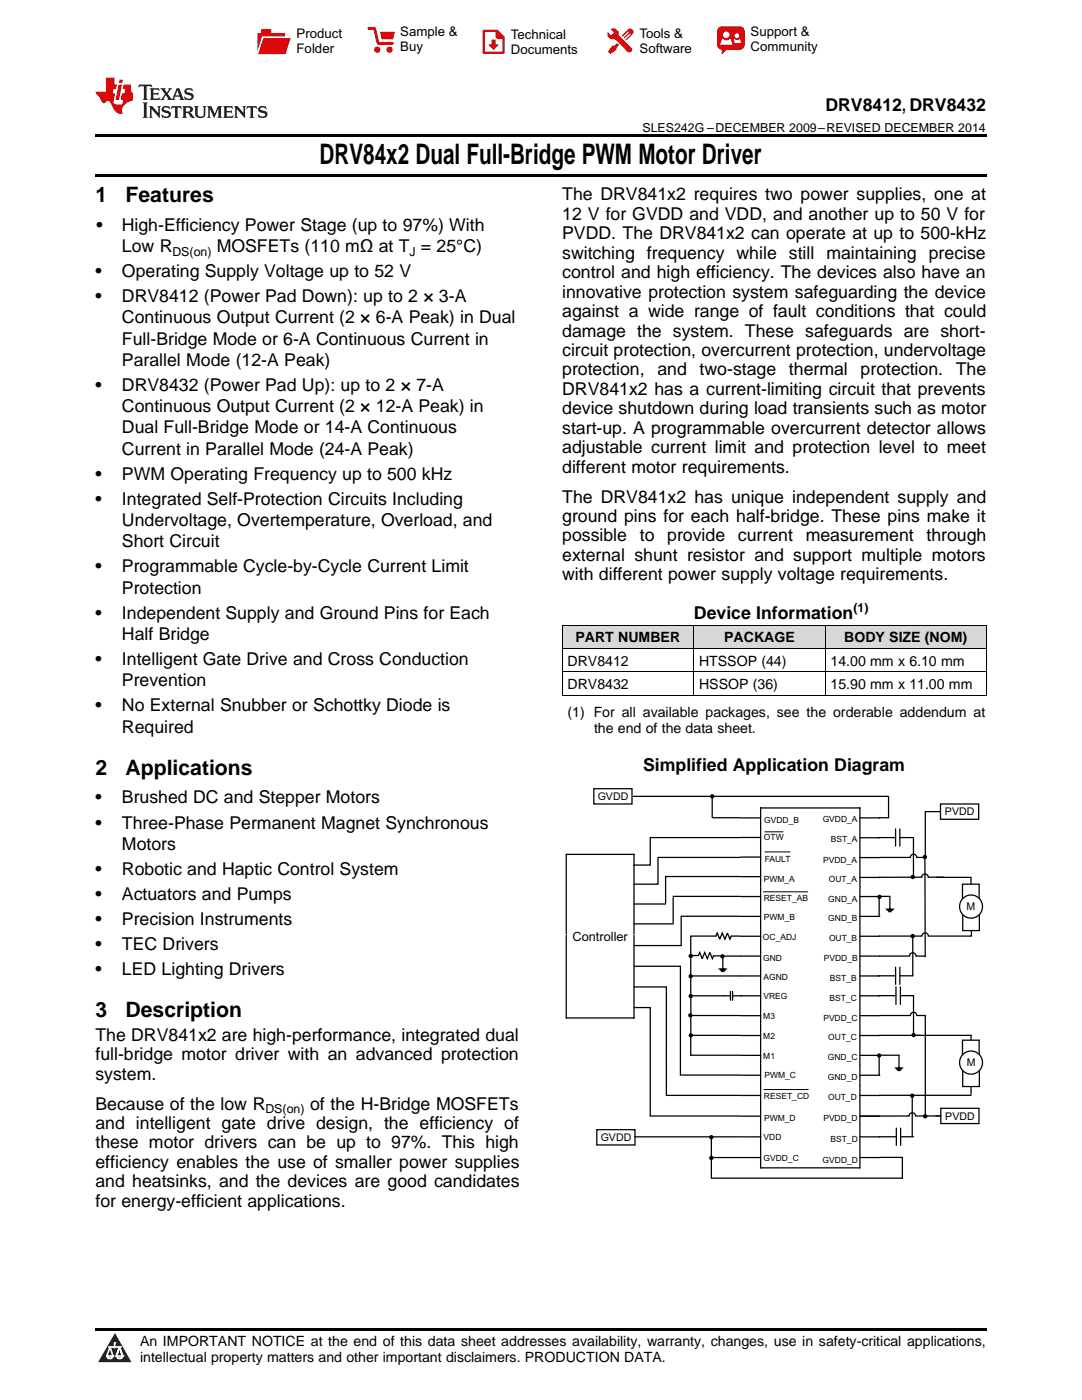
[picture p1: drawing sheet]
<svg xmlns="http://www.w3.org/2000/svg" width="216mm" height="279mm" viewBox="0 0 216 279" stroke-linecap="round" stroke-linejoin="round" font-family="sans-serif">
<defs><g id="words">
<text font-size="5.6" x="63.8" y="32.8">DRV84x2 Dual Full-Bridge PWM Motor Driver</text>
<g font-size="4.2">
<text x="19" y="40.4">1</text>
<text x="25" y="40.4">Features</text>
<text x="19" y="154.6">2</text>
<text x="25" y="154.6">Applications</text>
<text x="19" y="203.1">3</text>
<text x="25" y="203.1">Description</text>
</g>
<g font-size="3.5">
<text x="164.7" y="22.2">DRV8412, DRV8432</text>
<text x="112.2" y="40">The DRV841x2 requires two power supplies, one at</text>
<text x="19.2" y="46.1">•</text>
<text x="24.3" y="46.1">High-Efficiency Power Stage (up to 97%) With</text>
<text x="112.2" y="43.9">12 V for GVDD and VDD, and another up to 50 V for</text>
<text x="112.2" y="47.8">PVDD. The DRV841x2 can operate at up to 500-kHz</text>
<text x="24.3" y="50.3">Low R</text>
<text x="43.3" y="50.3">MOSFETs (110 mΩ at T = 25°C)</text>
<text x="112.2" y="51.6">switching frequency while still maintaining precise</text>
<text x="19" y="55.3">•</text>
<text x="24.3" y="55.3">Operating Supply Voltage up to 52 V</text>
<text x="112.2" y="55.5">control and high efficiency. The devices also have an</text>
<text x="112.2" y="59.4">innovative protection system safeguarding the device</text>
<text x="19" y="60.3">•</text>
<text x="24.3" y="60.3">DRV8412 (Power Pad Down): up to 2 × 3-A</text>
<text x="24.3" y="64.6">Continuous Output Current (2 × 6-A Peak) in Dual</text>
<text x="112.2" y="63.3">against a wide range of fault conditions that could</text>
<text x="24.3" y="68.8">Full-Bridge Mode or 6-A Continuous Current in</text>
<text x="112.2" y="67.2">damage the system. These safeguards are short-</text>
<text x="112.2" y="71">circuit protection, overcurrent protection, undervoltage</text>
<text x="24.3" y="73">Parallel Mode (12-A Peak)</text>
<text x="112.2" y="74.9">protection,</text>
<text x="131.2" y="74.9">and</text>
<text x="139.6" y="74.9">two-stage</text>
<text x="157.4" y="74.9">thermal</text>
<text x="171.7" y="74.9">protection.</text>
<text x="190.7" y="74.9">The</text>
<text x="19" y="78">•</text>
<text x="24.3" y="78">DRV8432 (Power Pad Up): up to 2 × 7-A</text>
<text x="24.3" y="82.3">Continuous Output Current (2 × 12-A Peak) in</text>
<text x="112.2" y="78.8">DRV841x2 has a current-limiting circuit that prevents</text>
<text x="112.2" y="82.7">device shutdown during load transients such as motor</text>
<text x="24.3" y="86.5">Dual Full-Bridge Mode or 14-A Continuous</text>
<text x="112.2" y="86.6">start-up. A programmable overcurrent detector allows</text>
<text x="19" y="95.7">•</text>
<text x="24.3" y="90.7">Current in Parallel Mode (24-A Peak)</text>
<text x="24.3" y="95.7">PWM Operating Frequency up to 500 kHz</text>
<text x="112.2" y="90.5">adjustable current limit and protection level to meet</text>
<text x="112.2" y="94.3">different motor requirements.</text>
<text x="19" y="100.8">•</text>
<text x="24.3" y="100.8">Integrated Self-Protection Circuits Including</text>
<text x="112.2" y="100.3">The DRV841x2 has unique independent supply and</text>
<text x="24.3" y="105">Undervoltage, Overtemperature, Overload, and</text>
<text x="112.2" y="104.2">ground pins for each half-bridge. These pins make it</text>
<text x="24.3" y="109.2">Short Circuit</text>
<text x="112.2" y="108.1">possible</text>
<text x="112.2" y="111.9">external shunt resistor and support multiple motors</text>
<text x="127.7" y="108.1">to</text>
<text x="133.1" y="108.1">provide</text>
<text x="147.2" y="108.1">current</text>
<text x="160.8" y="108.1">measurement</text>
<text x="184.9" y="108.1">through</text>
<text x="19" y="114.2">•</text>
<text x="24.3" y="114.2">Programmable Cycle-by-Cycle Current Limit</text>
<text x="24.3" y="118.5">Protection</text>
<text x="112.2" y="115.8">with different power supply voltage requirements.</text>
<text x="19" y="123.5">•</text>
<text x="24.3" y="123.5">Independent Supply and Ground Pins for Each</text>
<text x="138.5" y="123.5">Device Information</text>
<text x="24.3" y="127.7">Half Bridge</text>
<text x="19" y="132.7">•</text>
<text x="24.3" y="132.7">Intelligent Gate Drive and Cross Conduction</text>
<text x="24.3" y="136.9">Prevention</text>
<text x="19" y="142">•</text>
<text x="24.3" y="142">No External Snubber or Schottky Diode is</text>
<text x="24.3" y="146.2">Required</text>
<text x="128.3" y="154">Simplified Application Diagram</text>
<text x="19" y="160.3">•</text>
<text x="24.3" y="160.3">Brushed DC and Stepper Motors</text>
<text x="19" y="165.3">•</text>
<text x="24.3" y="165.3">Three-Phase Permanent Magnet Synchronous</text>
<text x="24.3" y="169.6">Motors</text>
<text x="19" y="174.6">•</text>
<text x="19" y="179.6">•</text>
<text x="24.3" y="174.6">Robotic and Haptic Control System</text>
<text x="24.3" y="179.6">Actuators and Pumps</text>
<text x="19" y="184.6">•</text>
<text x="24.3" y="184.6">Precision Instruments</text>
<text x="19" y="189.6">•</text>
<text x="24.3" y="189.6">TEC Drivers</text>
<text x="19" y="194.6">•</text>
<text x="24.3" y="194.6">LED Lighting Drivers</text>
<text x="19" y="207.7">The DRV841x2 are high-performance, integrated dual</text>
<text x="19" y="211.6">full-bridge motor driver with an advanced protection</text>
<text x="19" y="215.5">system.</text>
<text x="19" y="221.4">Because of the low R</text>
<text x="61.9" y="221.4">of the H-Bridge MOSFETs</text>
<text x="19" y="225.3">and intelligent gate drive design, the efficiency of</text>
<text x="19" y="229.2">these motor drivers can be up to 97%. This high</text>
<text x="19" y="233.1">efficiency enables the use of smaller power supplies</text>
<text x="19" y="237">and heatsinks, and the devices are good candidates</text>
<text x="19" y="240.8">for energy-efficient applications.</text>
</g>
<g font-size="2.8">
<text x="114.8" y="128.2">PART NUMBER</text>
<text x="144.5" y="128.2">PACKAGE</text>
<text x="168.5" y="128.2">BODY SIZE (NOM)</text>
<text x="113.2" y="132.9">DRV8412</text>
<text x="113.2" y="137.5">DRV8432</text>
<text x="139.5" y="132.9">HTSSOP (44)</text>
<text x="139.5" y="137.5">HSSOP (36)</text>
<text x="165.7" y="132.9">14.00 mm x 6.10 mm</text>
<text x="165.7" y="137.5">15.90 mm x 11.00 mm</text>
<text x="113.2" y="143">(1) For all available packages, see the orderable addendum at</text>
<text x="118.5" y="146.2">the end of the data sheet.</text>
<text x="27.9" y="268.6">An IMPORTANT NOTICE at the end of this data sheet addresses availability, warranty, changes, use in safety-critical applications,</text>
<text x="27.9" y="271.8">intellectual property matters and other important disclaimers. PRODUCTION DATA.</text>
</g>
<g font-size="2.6">
<text x="59.2" y="7.6">Product</text>
<text x="59.2" y="10.6">Folder</text>
<text x="79.9" y="7.3">Sample &amp;</text>
<text x="79.9" y="10.2">Buy</text>
<text x="101.9" y="7.8">Technical</text>
<text x="101.9" y="10.8">Documents</text>
<text x="127.6" y="7.6">Tools &amp;</text>
<text x="127.6" y="10.6">Software</text>
<text x="149.8" y="7.2">Support &amp;</text>
<text x="149.8" y="10.2">Community</text>
</g>
<g font-size="2.5">
<text x="128.2" y="26.3">SLES242G –DECEMBER 2009–REVISED DECEMBER 2014</text>
<text x="34.4" y="51">DS(on)</text>
<text x="81.7" y="51">J</text>
<text x="170.3" y="122.1">(1)</text>
<text x="53" y="222.1">DS(on)</text>
</g>
<text font-size="2.5" fill="#010202" x="114.3" y="187.7">Controller</text>
<g font-size="2.1" fill="#010202">
<text x="119.3" y="159.7">GVDD</text>
<text x="188.6" y="162.7">PVDD</text>
<text x="192.9" y="181.5">M</text>
<text x="193" y="212.8">M</text>
<text x="119.9" y="227.7">GVDD</text>
<text x="188.6" y="223.4">PVDD</text>
</g>
<g font-size="1.7" fill="#010202">
<text x="152.4" y="167.7">OTW</text>
<text x="152.5" y="164.2">GVDD_B</text>
<text x="164.2" y="164.1">GVDD_A</text>
<text x="152.6" y="172">FAULT</text>
<text x="164.2" y="172.1">PVDD_A</text>
<text x="165.8" y="168.1">BST_A</text>
<text x="152.4" y="176.1">PWM_A</text>
<text x="152.4" y="179.7">RESET_AB</text>
<text x="165.3" y="179.9">GND_A</text>
<text x="165.4" y="176.1">OUT_A</text>
<text x="152.4" y="183.6">PWM_B</text>
<text x="165.3" y="183.9">GND_B</text>
<text x="152.2" y="187.6">OC_ADJ</text>
<text x="152.3" y="191.7">GND</text>
<text x="164.4" y="191.8">PVDD_B</text>
<text x="165.4" y="187.8">OUT_B</text>
<text x="152.3" y="195.6">AGND</text>
<text x="165.6" y="195.8">BST_B</text>
<text x="152.3" y="203.4">M3</text>
<text x="152.3" y="199.4">VREG</text>
<text x="164.3" y="203.7">PVDD_C</text>
<text x="165.5" y="199.7">BST_C</text>
<text x="152.3" y="207.4">M2</text>
<text x="165.3" y="207.7">OUT_C</text>
<text x="152.3" y="211.3">M1</text>
<text x="152.5" y="215.2">PWM_C</text>
<text x="165.2" y="215.6">GND_D</text>
<text x="165.2" y="211.6">GND_C</text>
<text x="152.4" y="219.2">RESET_CD</text>
<text x="165.2" y="219.6">OUT_D</text>
<text x="152.4" y="227.6">VDD</text>
<text x="152.5" y="223.7">PWM_D</text>
<text x="164.3" y="223.7">PVDD_D</text>
<text x="165.7" y="227.9">BST_D</text>
<text x="152.3" y="231.6">GVDD_C</text>
<text x="164.1" y="232">GVDD_D</text>
</g>
</g></defs>
<g fill="#d8d8d8">
<path d="M112.2 124.8h26.2v4.7h-26.2z"/>
<path d="M138.4 124.8h26.3v4.7h-26.3z"/>
<path d="M164.7 124.8h32.1v4.7h-32.1z"/>
</g>
<path d="M22.9 266l3.3 5.9h-6.6z" fill="#231f20"/>
<path d="M21.3 270.6h1.2l-.3 .5h-.3a.53 .53 0 0 1-.6-.5z" fill-rule="evenodd" fill="#fff"/>
<path d="M21.3 270.6h1.2l-.3 .5h-.3a.53 .53 0 0 1-.6-.5z" fill="none" stroke="#231f20" stroke-width=".33"/>
<path d="M21.3 270.6l1.2 .1-.3 .4h-.5z" fill="none" stroke="#fff" stroke-width=".33"/>
<path d="M22.9 268.9h.1" fill="none" stroke="#fff" stroke-width=".33"/>
<path d="M22.9 268v.9z" fill="#fff"/>
<path d="M22.9 268v.9z" fill="none" stroke="#fff" stroke-width=".33"/>
<circle cx="22.9" cy="268" r=".16" fill="#fff"/>
<path d="M21.8 268.8h.1" fill="none" stroke="#fff" stroke-width=".33"/>
<path d="M21.8 268.8h2.2z" fill="#fff"/>
<path d="M21.8 268.8h2.2z" fill="none" stroke="#fff" stroke-width=".33"/>
<circle cx="24" cy="268.8" r=".16" fill="#fff"/>
<path d="M23.2 270.6h.1" fill="none" stroke="#fff" stroke-width=".33"/>
<path d="M23.8 268.8l-.6 1.8z" fill="#fff"/>
<path d="M23.8 268.8l-.6 1.8z" fill="none" stroke="#fff" stroke-width=".33"/>
<path d="M23.8 268.8l.7 1.8z" fill="#fff"/>
<path d="M23.8 268.8l.7 1.8z" fill="none" stroke="#fff" stroke-width=".33"/>
<path d="M24.4 270.6h.1" fill="none" stroke="#fff" stroke-width=".33"/>
<circle cx="21.3" cy="270.6" r=".16" fill="#fff"/>
<path d="M22 268.8l-.7 1.8z" fill="#fff"/>
<path d="M22 268.8l-.7 1.8z" fill="none" stroke="#fff" stroke-width=".33"/>
<path d="M22 268.8l.5 1.8z" fill="#fff"/>
<path d="M22 268.8l.5 1.8z" fill="none" stroke="#fff" stroke-width=".33"/>
<circle cx="22.5" cy="270.6" r=".16" fill="#fff"/>
<path d="M23.3 270.6h1.2a.63 .63 0 0 1-.6 .5 .63 .63 0 0 1-.6-.5z" fill-rule="evenodd" fill="#fff"/>
<path d="M23.3 270.6h1.2a.63 .63 0 0 1-.6 .5 .63 .63 0 0 1-.6-.5z" fill="none" stroke="#231f20" stroke-width=".33"/>
<path d="M23.3 270.6h1.2l-.4 .5h-.5z" fill="none" stroke="#fff" stroke-width=".33"/>
<path d="M23.2 270.6h.1" fill="none" stroke="#fff" stroke-width=".33"/>
<circle cx="24.5" cy="270.6" r=".16" fill="#fff"/>
<path d="M19 265.1h177.8v.5h-177.8z" fill="#000"/>
<g fill="none" stroke="#010202" stroke-width=".25">
<path d="M175.3 167.2h3.4M178.7 165.4v3.5M179.6 165.4v3.5M179.6 167.2h2.5M192.1 179.8v-3.3h3.3v3.3M175.3 198.7h3.5M175.3 194.7h3.4M178.7 193v3.4M178.8 197v3.5M179.6 193v3.4M179.6 194.7h2.5M179.6 198.7h2.7"/>
<path d="M179.7 197v3.5M195.4 182.2v3.5h-3.3v-3.4M175.4 226.9h3.5M178.9 225.1v3.5M179.7 225.1v3.5M179.7 226.9h2.6"/>
</g>
<circle cx="193.7" cy="180.9" r="2.3" fill="#fff"/>
<g fill="none" stroke="#010202" stroke-width=".25">
<path d="M177.6 178.9h-2.2v4M186.8 175.1h7v1.3M175.4 206.6h18.4M175.4 218.6h18.4M179.4 210.6h-4v4"/>
<circle cx="193.7" cy="180.9" r="2.3"/>
</g>
<path d="M118.5 157.4h7.6v3.1h-7.6z" fill-rule="evenodd" fill="#fff"/>
<path d="M118.5 157.4h7.6v3.1h-7.6z" fill="none" stroke="#010202" stroke-width=".25"/>
<path d="M119.1 225.5h7.6v3h-7.6z" fill-rule="evenodd" fill="#fff"/>
<path d="M119.1 225.5h7.6v3h-7.6z" fill="none" stroke="#010202" stroke-width=".25"/>
<path d="M187.7 160.5h7.6v3h-7.6z" fill-rule="evenodd" fill="#fff"/>
<path d="M187.7 160.5h7.6v3h-7.6z" fill="none" stroke="#010202" stroke-width=".25"/>
<path d="M187.7 221.2h7.6v3h-7.6z" fill-rule="evenodd" fill="#fff"/>
<g fill="none" stroke="#010202" stroke-width=".25">
<path d="M126.4 158.9h50.8M142.1 159.2v3.9M177.3 158.9v4.3M142.2 163.2h5.5M175.4 163.2h1.9M178.6 213.1h1.6M178.9 213.4h1M179.1 213.6h.5M179.4 210.6v2.5M126.6 226.9h21.1M141.9 227.3v7.8M147.8 231h-5.8v.1"/>
<path d="M187.7 221.2h7.6v3h-7.6z"/>
</g>
<circle cx="141.9" cy="227" r=".3" fill="#010202"/>
<circle cx="141.9" cy="227" r=".3" fill="none" stroke="#010202" stroke-width=".25"/>
<circle cx="141.9" cy="231.1" r=".3" fill="#010202"/>
<g fill="none" stroke="#010202" stroke-width=".25">
<path d="M137.8 198.7v7.9h9.9M144.4 198.7h1.3M145.8 197.9v1.7M146.2 197.9v1.7M146.2 198.7h1.7M137.8 206.6v4h9.9"/>
<circle cx="141.9" cy="231.1" r=".3"/>
</g>
<circle cx="137.8" cy="206.6" r=".3" fill="#010202"/>
<g fill="none" stroke="#010202" stroke-width=".25">
<path d="M142.9 186.8l.2-.6 .5 1.2 .5-1.2 .5 1.2 .5-1.2 .5 1.2 .3-.6M143.5 193.4h1.5M143.7 193.6h1M144 193.9h.5M144.2 190.8v2.6"/>
<circle cx="137.8" cy="206.6" r=".3"/>
</g>
<circle cx="137.8" cy="190.8" r=".3" fill="#010202"/>
<g fill="none" stroke="#010202" stroke-width=".25">
<path d="M187.7 162h-3.1v9.1h-1.7a.64 .64 0 0 0-.6-.6 .64 .64 0 0 0-.7 .6h-6M137.8 187v11.6M138 202.7h9.7M175.4 202.7h6.3a.64 .64 0 0 1 .6-.7 .64 .64 0 0 1 .6 .7h1.7v19.9M186.7 222.7h1h-5a.64 .64 0 0 0-.7-.6 .64 .64 0 0 0-.6 .6h-9.8"/>
<circle cx="137.8" cy="190.8" r=".3"/>
</g>
<circle cx="184.6" cy="222.8" r=".3" fill="#010202"/>
<g fill="none" stroke="#010202" stroke-width=".25">
<path d="M131.3 171.2v5.3h-4.8M131.3 171.1h16.4M134.3 179.2v5M147.7 174.9h-14.9v5.4M182.3 167.2v7.9M126.5 184.4h7.8M182.3 198.7v7.9h1.4M133 210.8v7.8h14.7M182 219v7.8M192.1 211v-3.4h3.3v3.4M195.4 213.3v3.5h-3.3v-3.4"/>
<circle cx="184.6" cy="222.8" r=".3"/>
</g>
<circle cx="193.7" cy="212.1" r="2.3" fill="#fff"/>
<g fill="none" stroke="#010202" stroke-width=".25">
<path d="M129.8 167.2h17.9M147.7 178.9h-13.4v.1M188.2 175.1h-3a.64 .64 0 0 0-.6-.7 .64 .64 0 0 0-.7 .7h-8.5M113 186.4v-15.9h13.5v15.9M113 186.6v16.6h13.5v-16.6M126.5 192.8h9.3v21.8h11.9M126.5 188.7h9.4M126.5 197h6.5v13.8M147.7 182.9h-11.8v5.7M193.8 185.8v1h-8.6a.64 .64 0 0 0-.6-.6 .64 .64 0 0 0-.6 .6h-8.6M126.5 201.1h3.3v21.6h17.9M193.8 206.6v1"/>
<path d="M193.8 216.9v1.5"/>
<circle cx="193.7" cy="212.1" r="2.3"/>
</g>
<circle cx="182.3" cy="206.6" r=".3" fill="#010202"/>
<circle cx="182.3" cy="206.6" r=".3" fill="none" stroke="#010202" stroke-width=".25"/>
<circle cx="182" cy="218.7" r=".3" fill="#010202"/>
<g fill="none" stroke="#010202" stroke-width=".25">
<path d="M129.8 167.2v5.4h-3.4M177.6 178.9v2.5M184.6 171.1v19.7M126.5 180.4h6.3M176.8 181.4h1.5M177.1 181.7h1M177.3 181.9h.5M182.1 186.9v7.8"/>
<circle cx="182" cy="218.7" r=".3"/>
</g>
<circle cx="182.1" cy="186.8" r=".3" fill="#010202"/>
<circle cx="182.1" cy="186.8" r=".3" fill="none" stroke="#010202" stroke-width=".25"/>
<circle cx="184.6" cy="171" r=".3" fill="#010202"/>
<circle cx="184.6" cy="171" r=".3" fill="none" stroke="#010202" stroke-width=".25"/>
<circle cx="182.1" cy="175" r=".3" fill="#010202"/>
<g fill="none" stroke="#010202" stroke-width=".25">
<path d="M175.5 231h4.6v4.1h-38.2"/>
<circle cx="182.1" cy="175" r=".3"/>
</g>
<circle cx="142.1" cy="158.9" r=".3" fill="#010202"/>
<g fill="none" stroke="#010202" stroke-width=".25">
<path d="M145.9 186.8h1.8M175.5 190.8h6a.64 .64 0 0 1 .6-.6 .64 .64 0 0 1 .7 .6h1.8v.1"/>
<circle cx="142.1" cy="158.9" r=".3"/>
</g>
<path d="M151.8 176.9h19.8v15.9h-19.8z" fill-rule="evenodd" fill="#fff"/>
<path d="M147.8 178.9h4M151.8 176.9v15.9M171.6 178.9h3.9M171.6 176.9v15.9M147.8 182.9h4M147.8 186.8h4M147.8 190.8h4M171.6 182.9h3.9M171.6 186.8h3.9M171.6 190.8h3.9" fill="none" stroke="#010202" stroke-width=".25"/>
<path d="M151.8 192.8h19.8v15.8h-19.8z" fill-rule="evenodd" fill="#fff"/>
<path d="M147.8 194.8h4M147.8 198.7h4M151.8 192.8v15.8M171.6 194.8h3.9M171.6 198.7h3.9M171.6 192.8v15.8M147.8 202.7h4M147.8 206.7h4M171.6 202.7h3.9M171.6 206.7h3.9" fill="none" stroke="#010202" stroke-width=".25"/>
<path d="M151.8 216.6h19.8v16.5h-19.8z" fill-rule="evenodd" fill="#fff"/>
<path d="M147.8 218.6h4M151.8 216.6v16.5h19.8v-16.5M171.6 218.6h3.9M147.8 222.8h4M147.8 226.9h4M147.8 231h4M171.6 222.8h3.9M171.6 226.9h3.9M171.6 231h3.9" fill="none" stroke="#010202" stroke-width=".25"/>
<path d="M151.8 212.6h19.8v4h-19.8z" fill-rule="evenodd" fill="#fff"/>
<path d="M147.8 214.6h4M151.8 212.6v4M171.6 214.6h3.9M171.6 212.6v4" fill="none" stroke="#010202" stroke-width=".25"/>
<path d="M151.8 208.6h19.8v4h-19.8z" fill-rule="evenodd" fill="#fff"/>
<path d="M147.8 210.6h4M151.8 208.6v4M171.6 210.6h3.9M171.6 208.6v4" fill="none" stroke="#010202" stroke-width=".25"/>
<path d="M151.8 161.2h19.8v15.9h-19.8z" fill-rule="evenodd" fill="#fff"/>
<path d="M147.8 163.2h4M147.8 167.1h4M147.8 171h4M147.8 175h4M151.8 177.1v-15.9h19.8v15.9M171.6 163.2h3.9M171.6 167.2h3.9M171.6 171.2h3.9M171.6 175.1h3.9M142.9 186.8h-5.1v.2" fill="none" stroke="#010202" stroke-width=".25"/>
<path d="M152.3 178h8.9M152.6 170h5M152.6 166h3.6M152.4 217.4h8.9" fill="none" stroke="#010202" stroke-width=".2"/>
<circle cx="144.2" cy="190.9" r=".3" fill="#010202"/>
<g fill="none" stroke="#010202" stroke-width=".25">
<path d="M137.8 194.7l10 .1M144.2 190.8h3.6"/>
<circle cx="144.2" cy="190.9" r=".3"/>
</g>
<circle cx="175.4" cy="210.7" r=".3" fill="#010202"/>
<circle cx="175.4" cy="210.7" r=".3" fill="none" stroke="#010202" stroke-width=".25"/>
<circle cx="175.5" cy="179" r=".3" fill="#010202"/>
<g fill="none" stroke="#010202" stroke-width=".25">
<path d="M137.7 190.7h1.7l.2-.6 .5 1.2 .5-1.2 .5 1.2 .5-1.2 .5 1.2 .3-.6M144.2 190.7l-1.7 .1"/>
<circle cx="175.5" cy="179" r=".3"/>
</g>
<circle cx="137.8" cy="202.6" r=".3" fill="#010202"/>
<circle cx="137.8" cy="202.6" r=".3" fill="none" stroke="#010202" stroke-width=".25"/>
<circle cx="137.8" cy="194.8" r=".3" fill="#010202"/>
<g fill="none" stroke="#010202" stroke-width=".25">
<path d="M137.8 198.7h6.6"/>
<circle cx="137.8" cy="194.8" r=".3"/>
</g>
<circle cx="137.8" cy="198.8" r=".3" fill="#010202"/>
<circle cx="137.8" cy="198.8" r=".3" fill="none" stroke="#010202" stroke-width=".25"/>
<path d="M112.2 138.7h84.6M112.2 134.1h84.6M112.2 129.4h84.6M112.2 124.8h84.6M112.2 124.8v14M138.4 124.8v14M164.6 124.8v14M196.8 124.8v14" fill="none" stroke="#000" stroke-width=".2"/>
<path d="M19 34.8h177.8v.5h-177.8zM19 26.8h177.8v.6h-177.8zM112.2 138.7l.1 .1zM164.6 138.7l.1 .1zM196.7 138.7l.1 .1z" fill="#000"/>
<path d="M27.7 16.9l-.1 .6 .6-.3h.5v.2v2.2l-.2 .4h1l-.2-.4v-2.2v-.2h.5l.6 .3-.2-.6zM29.9 17.6l.2 .4v1.6l-.2 .4h1.9l.1-.6a1.09 1.09 0 0 1-1.3 .1v-.6h.6l.4 .2v-.7l-.2 .2h-.8v-.6l.2-.1a1.01 1.01 0 0 1 1 .3l-.1-.6zM32 17.6l.9 1.2-1 1.2h.9l-.2-.3 .5-.7 .5 .7-.3 .3h1.7l-.2-.3 .1-.4h1l.1 .4-.2 .3h1l-.3-.4-.7-2h-.5l-1 2.2-.8-1.1 .9-1.1h-.9l.2 .2-.4 .7-.4-.7 .2-.2zM35.4 18l.4 1h-.8zM37 17.7a.66 .66 0 0 0-.2 .8 .66 .66 0 0 0 .6 .4l.7 .2 .1 .2a.8 .8 0 0 1-.7 .4 .8 .8 0 0 1-.7-.5l.1 .8 .2-.2a.94 .94 0 0 0 1.1 .1 .94 .94 0 0 0 .4-.9 1.48 1.48 0 0 0-1.3-.6v-.4a1.1 1.1 0 0 1 1.2 .2l-.2-.6-.2 .1-.5-.1zM28.5 20.4l.2 .4v2.3l-.2 .4h1l-.2-.4v-2.3l.2-.4zM29.7 21.2l.2 .4v1.5l-.2 .4h.8l-.3-.4 .1-1.3 1.6 1.8v-2l.2-.4h-.7l.2 .2v1.1l-1.2-1.3zM32.5 21.3a.66 .66 0 0 0-.2 .8 .66 .66 0 0 0 .6 .4l.6 .2 .2 .2a.8 .8 0 0 1-.8 .4 .8 .8 0 0 1-.7-.5l.2 .7 .2-.1a.94 .94 0 0 0 1 .1 .94 .94 0 0 0 .5-1 1.47 1.47 0 0 0-1.3-.6l-.1-.3a1.1 1.1 0 0 1 1.3 .2l-.2-.6-.2 .1-.5-.2zM34.3 21.2l-.2 .6a.64 .64 0 0 1 .8-.3v1.6l-.2 .4h1l-.3-.4 .1-1.6a.66 .66 0 0 1 .8 .3l-.2-.6zM36.3 21.2l.3 .4v1.5l-.3 .4h1l-.2-.2v-.7h.5l.1 .1a.8 .8 0 0 0 1.2 .7l-1-1a.62 .62 0 0 0 .6-.5 .62 .62 0 0 0-.6-.7zM37.1 21.5h.1a.48 .48 0 0 1 .6 0 .48 .48 0 0 1 .1 .6l-.2 .1-.6 .1zM38.7 21.2l.2 .2a2.29 2.29 0 0 0 .4 2 1.05 1.05 0 0 0 1.7-.7v-1.3l.2-.2h-.8l.2 .4v1.1a.61 .61 0 0 1-.6 .6 .61 .61 0 0 1-.6-.6v-1.1l.3-.4zM41.3 21.2l.3 .4v1.5l-.3 .4h.8l-.2-.4v-1.4l.8 1.9 .9-1.9v1.4l-.2 .4h.9l-.2-.4v-1.5l.2-.4h-.8l-.7 1.5-.6-1.5zM44.5 21.2l.2 .4v1.5l-.2 .4h1.9l.2-.6a1.1 1.1 0 0 1-1.4 .2v-.7h.6l.4 .2v-.6l-.2 .1-.8 .1v-.6l.2-.1a1.02 1.02 0 0 1 1.1 .2l-.2-.5zM46.7 21.2l.2 .4v1.5l-.2 .4h.8l-.3-.4 .1-1.3 1.6 1.8v-2l.2-.4h-.7l.2 .2v1.1l-1.2-1.3zM49.3 21.2l-.1 .6a.64 .64 0 0 1 .8-.3v1.6l-.3 .4h1l-.2-.4v-1.6a.66 .66 0 0 1 .8 .3l-.1-.6zM51.7 21.3a.66 .66 0 0 0-.2 .7 .66 .66 0 0 0 .7 .5l.6 .2 .1 .2a.8 .8 0 0 1-.7 .4 .8 .8 0 0 1-.7-.5l.1 .7 .2-.1a.94 .94 0 0 0 1.1 .1 .94 .94 0 0 0 .4-1 1.48 1.48 0 0 0-1.2-.6l-.1-.3a1.1 1.1 0 0 1 1.2 .2l-.2-.6-.1 .1-.6-.2z" fill="#231f20"/>
<path d="M21.1 15.5v2.8h-2v.4l.9 .9a.96 .96 0 0 0 1 1 .59 .59 0 0 1 .5-.4 .59 .59 0 0 1 .5 .3l.4 .8a1.61 1.61 0 0 0 2.1 1.3 1.63 1.63 0 0 1 1.1-2.2l.9-.3v-1.5a1.6 1.6 0 0 1-.4-1.7h-1.4l-.2 .9h.5l-.2 .8h-.5l-.2 1v.3h.5l-.2 .9h-.7a.74 .74 0 0 1-1-.6l.3-1.6h-.5l.2-.8h.5l.1-.9h-.4v-1.4zM23.7 16.9l-.7 3h.8l.6-3zM23.8 15.9l-.1 .7h.7l.2-.7z" fill="#ee1d23"/>
<g fill="#d60000">
<path d="M52.1 5.8h2v.8h2.8v4.2h-5.5v-4.2h.7z" fill-rule="evenodd"/>
<path d="M52.4 7.5h5.6l-1 3.3h-5.6z" fill-rule="evenodd"/>
</g>
<path d="M52.4 7.4h5.7l-.1 .1h-5.5l-1.1 3.3z" fill-rule="evenodd" fill="#fff"/>
<path d="M52.4 7.4h5.7l-.1 .1h-5.5l-1.1 3.3z" fill="none" stroke="#fff" stroke-width=".2"/>
<path d="M73.6 5.7h1.1l.7 2.9h2.9" fill="none" stroke="#d60000" stroke-width=".55"/>
<g fill="#d60000">
<path d="M75.8 6.3h3l-.4 1.6h-2.2z" fill-rule="evenodd"/>
<circle cx="75.3" cy="9.9" r=".62"/>
<circle cx="77.7" cy="9.9" r=".62"/>
</g>
<path d="M96.5 6.2h2.7l1.3 1.2v3.1h-4z" fill="none" stroke="#d60000" stroke-width=".44"/>
<g fill="#d60000">
<path d="M98.1 7.9h.8v1h.5l-.9 1.1-1-1v-.1h.6z" fill-rule="evenodd"/>
<path d="M98.9 6.2h.3l1.3 1.2v.4h-1.3l-.3-.4z" fill-rule="evenodd"/>
<path d="M121.9 5.7h.8l.7 .6 .1 .7 2.5 2.5-.8 .8-2.3-2.3-1.1-.2-.6-.6v-.8l.7 .6 .5-.4v-.2l-.5-.5z" fill-rule="evenodd"/>
<path d="M122.2 9.1h.4l.5-.5 .4 .4-.5 .5v.4l-1.2 .9-.5-.5z" fill-rule="evenodd"/>
<path d="M125.3 5.9a.67 .67 0 0 1 .9 0 .67 .67 0 0 1 0 .9z" fill-rule="evenodd"/>
<path d="M125.3 5.9l.9 .9-1.2 1.2h-.2v-.2l1-.9v-.2h-.2l-.9 1h-.2v-.2l.9-1 .1-.2h-.3l-.9 1h-.2v-.2z" fill-rule="evenodd"/>
<circle cx="125.6" cy="9.9" r=".54"/>
</g>
<path d="M123.3 6.3v.7" fill="none" stroke="#d60000" stroke-width=".2"/>
<g fill="#d60000">
<path d="M143.4 5.5l.6-.2h3.6a.95 .95 0 0 1 1 .9v2.8a.95 .95 0 0 1-1 .9h-3.6a.95 .95 0 0 1-.9-.9v-2.8z" fill-rule="evenodd"/>
<path d="M144 9.9h.9l-.7 .9h-.2z" fill-rule="evenodd"/>
</g>
<g fill="#fff">
<path d="M146.6 8.6h1.3z"/>
<path d="M144.1 7.8h.3l.1 .2h.8l.2-.2h.3l.4 1.1h-2.5z" fill-rule="evenodd"/>
<path d="M146.4 7.8h.3l.1 .2h.5l.2-.2h.2l.2 .8h-1.3z" fill-rule="evenodd"/>
<circle cx="144.9" cy="6.9" r=".65"/>
<circle cx="147" cy="7.1" r=".48"/>
</g>
<use href="#words"/>
</svg>
